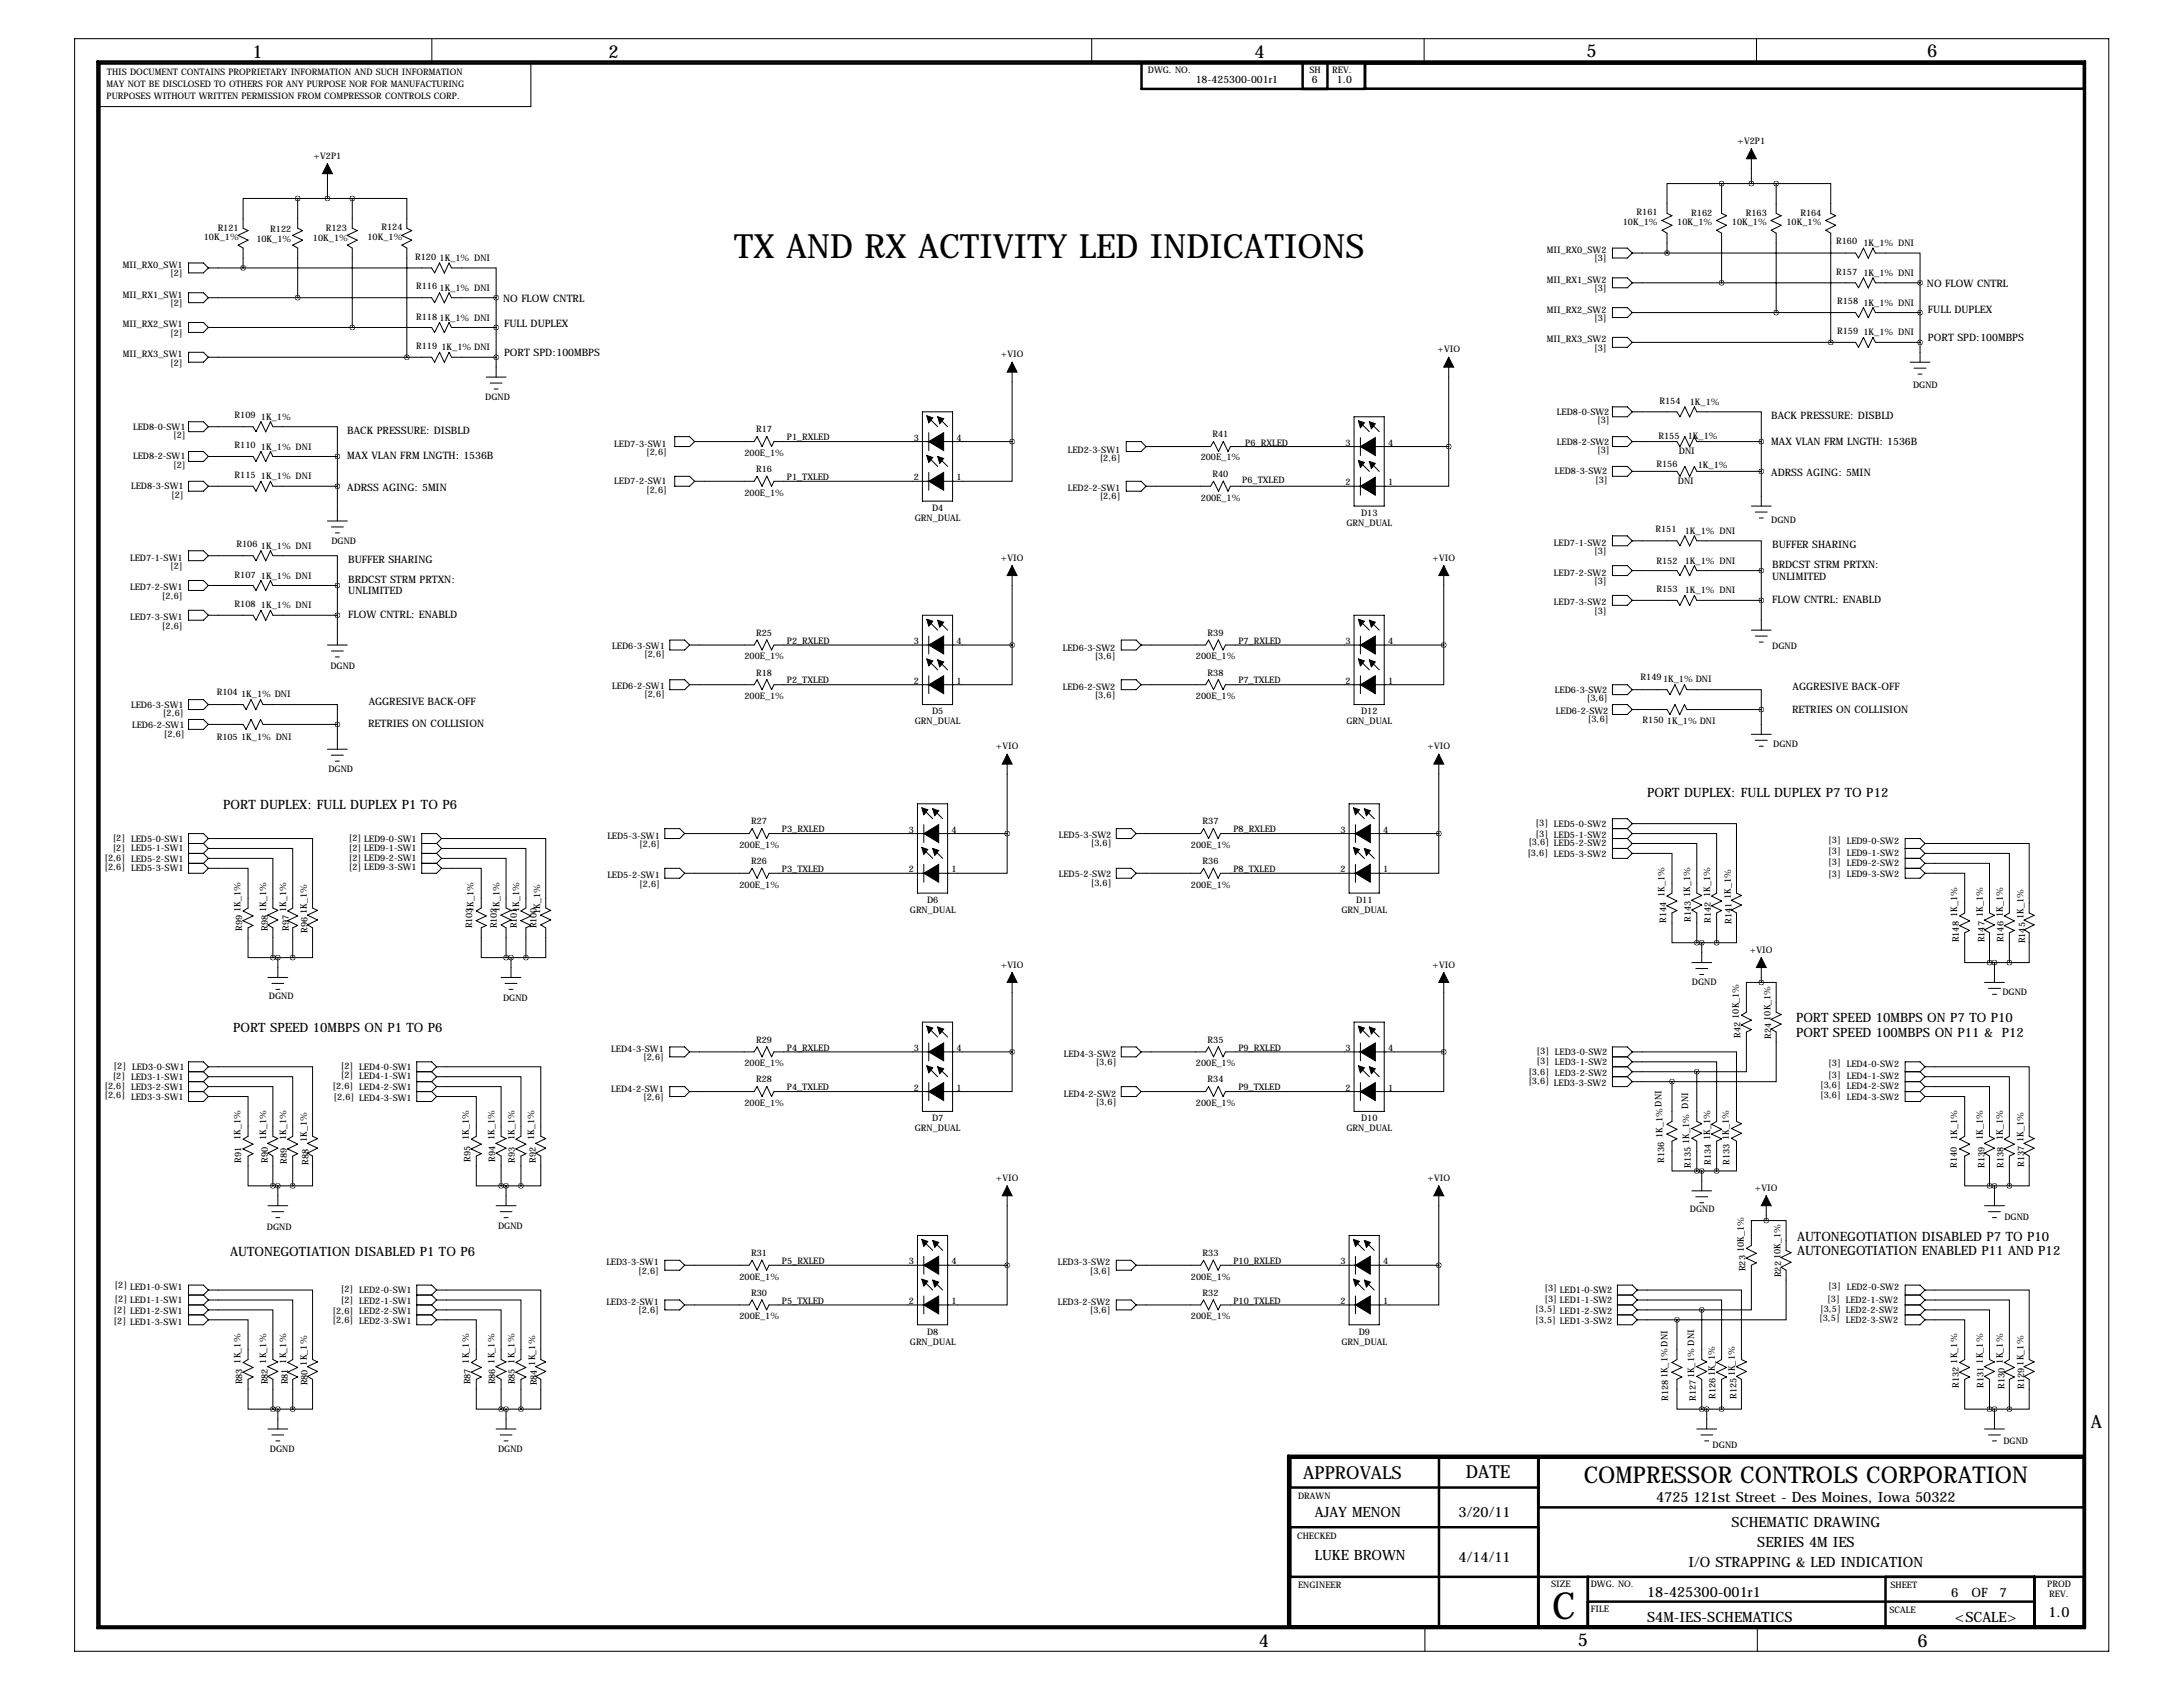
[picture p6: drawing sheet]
<svg xmlns="http://www.w3.org/2000/svg" width="559mm" height="432mm" viewBox="0 0 559 432" stroke-linecap="round" stroke-linejoin="round" font-family="sans-serif">
<defs><g id="words">
<text font-size="9.6" x="397.3" y="414.5">C</text>
<text font-size="8.6" x="188" y="66">TX AND RX ACTIVITY LED INDICATIONS</text>
<text font-size="5.9" x="405.4" y="379.5">COMPRESSOR CONTROLS CORPORATION</text>
<g font-size="4.6">
<text x="64.6" y="14.7">1</text>
<text x="155.8" y="14.7">2</text>
<text x="321.1" y="14.7">4</text>
<text x="406.1" y="14.5">5</text>
<text x="493.3" y="14.5">6</text>
<text x="535.2" y="365.5">A</text>
<text x="333.6" y="378.5">APPROVALS</text>
<text x="375.2" y="378.2">DATE</text>
<text x="322.2" y="421.5">4</text>
<text x="403.9" y="421.4">5</text>
<text x="490.9" y="421.6">6</text>
</g>
<g font-size="3.6">
<text x="336.5" y="388.4">AJAY MENON</text>
<text x="373.4" y="388.4">3/20/11</text>
<text x="423.9" y="384.6">4725 121st Street - Des Moines, Iowa 50322</text>
<text x="443.3" y="390.9">SCHEMATIC DRAWING</text>
<text x="449.8" y="396">SERIES 4M IES</text>
<text x="336.5" y="399.3">LUKE BROWN</text>
<text x="373.4" y="399.8">4/14/11</text>
<text x="432.2" y="401.1">I/O STRAPPING &amp; LED INDICATION</text>
<text x="421.6" y="408.7">18-425300-001r1</text>
<text x="524.3" y="413.8">1.0</text>
<text x="421.6" y="415">S4M-IES-SCHEMATICS</text>
<text x="500.4" y="415">&lt;SCALE&gt;</text>
</g>
<g font-size="3.3">
<text x="421.6" y="204">PORT DUPLEX: FULL DUPLEX P7 TO P12</text>
<text x="57.1" y="207">PORT DUPLEX: FULL DUPLEX P1 TO P6</text>
<text x="459.7" y="261.6">PORT SPEED 10MBPS ON P7 TO P10</text>
<text x="59.7" y="264.2">PORT SPEED 10MBPS ON P1 TO P6</text>
<text x="459.7" y="265.4">PORT SPEED 100MBPS ON P11 &amp; P12</text>
<text x="460" y="317.8">AUTONEGOTIATION DISABLED P7 TO P10</text>
<text x="58.9" y="321.6">AUTONEGOTIATION DISABLED P1 TO P6</text>
<text x="460" y="321.3">AUTONEGOTIATION ENABLED P11 AND P12</text>
<text x="499.4" y="408.7">6</text>
<text x="504.7" y="408.7">OF</text>
<text x="511.8" y="408.7">7</text>
</g>
<g font-size="2.6">
<text x="306.1" y="21.3">18-425300-001r1</text>
<text x="335.8" y="21.3">6</text>
<text x="342.2" y="21.3">1.0</text>
<text x="128.8" y="77.2">NO FLOW CNTRL</text>
<text x="493.3" y="73.4">NO FLOW CNTRL</text>
<text x="129" y="83.8">FULL DUPLEX</text>
<text x="493.5" y="80">FULL DUPLEX</text>
<text x="493.5" y="87.4">PORT SPD:100MBPS</text>
<text x="129" y="91.2">PORT SPD:100MBPS</text>
<text x="453.4" y="107.2">BACK PRESSURE: DISBLD</text>
<text x="88.9" y="111">BACK PRESSURE: DISBLD</text>
<text x="453.4" y="113.8">MAX VLAN FRM LNGTH: 1536B</text>
<text x="88.9" y="117.6">MAX VLAN FRM LNGTH: 1536B</text>
<text x="88.9" y="125.7">ADRSS AGING: 5MIN</text>
<text x="453.4" y="121.9">ADRSS AGING: 5MIN</text>
<text x="453.6" y="140.2">BUFFER SHARING</text>
<text x="89.2" y="144">BUFFER SHARING</text>
<text x="89.2" y="149.1">BRDCST STRM PRTXN:</text>
<text x="453.6" y="145.3">BRDCST STRM PRTXN:</text>
<text x="453.6" y="148.3">UNLIMITED</text>
<text x="89.2" y="152.1">UNLIMITED</text>
<text x="453.6" y="154.4">FLOW CNTRL: ENABLD</text>
<text x="89.2" y="158.2">FLOW CNTRL: ENABLD</text>
<text x="458.9" y="176.5">AGGRESIVE BACK-OFF</text>
<text x="94.4" y="180.3">AGGRESIVE BACK-OFF</text>
<text x="458.7" y="182.4">RETRIES ON COLLISION</text>
<text x="94.2" y="186.2">RETRIES ON COLLISION</text>
</g>
<g font-size="2.3">
<text x="27.3" y="22.1">MAY NOT BE DISCLOSED TO OTHERS FOR ANY PURPOSE NOR FOR MANUFACTURING</text>
<text x="27.4" y="19.3">THIS DOCUMENT CONTAINS PROPRIETARY INFORMATION AND SUCH INFORMATION</text>
<text x="293.8" y="18.6">DWG. NO.</text>
<text x="335.2" y="18.7">SH</text>
<text x="341" y="18.7">REV.</text>
<text x="27.3" y="25.2">PURPOSES WITHOUT WRITTEN PERMISSION FROM COMPRESSOR CONTROLS CORP.</text>
<text x="80.3" y="40.6">+V2P1</text>
<text x="444.8" y="36.8">+V2P1</text>
<text x="55.7" y="59">R121</text>
<text x="69.2" y="59.3">R122</text>
<text x="83.4" y="59">R123</text>
<text x="97.6" y="58.8">R124</text>
<text x="415.4" y="57.7">10K_1%</text>
<text x="418.9" y="55">R161</text>
<text x="429.4" y="57.7">10K_1%</text>
<text x="432.9" y="55.2">R162</text>
<text x="443.3" y="57.7">10K_1%</text>
<text x="446.9" y="55.2">R163</text>
<text x="457.3" y="57.7">10K_1%</text>
<text x="460.8" y="55.2">R164</text>
<text x="52.2" y="61.5">10K_1%</text>
<text x="65.6" y="62">10K_1%</text>
<text x="80.1" y="61.7">10K_1%</text>
<text x="94.1" y="61.5">10K_1%</text>
<text x="395.9" y="64.8">MII_RX0_SW2</text>
<text x="470" y="62.6">R160</text>
<text x="477" y="63">1K_1% DNI</text>
<text x="31.5" y="68.6">MII_RX0_SW1</text>
<text x="43.6" y="70.7">[2]</text>
<text x="106.3" y="66.6">R120</text>
<text x="112.5" y="66.8">1K_1% DNI</text>
<text x="408.1" y="66.9">[3]</text>
<text x="470" y="70.4">R157</text>
<text x="477" y="70.6">1K_1% DNI</text>
<text x="31.5" y="76.2">MII_RX1_SW1</text>
<text x="106.5" y="74">R1161K_1% DNI</text>
<text x="395.9" y="72.4">MII_RX1_SW2</text>
<text x="408.1" y="74.5">[3]</text>
<text x="470.2" y="77.8">R158</text>
<text x="31.5" y="83.8">MII_RX2_SW1</text>
<text x="43.6" y="78.3">[2]</text>
<text x="106.5" y="81.9">R1181K_1% DNI</text>
<text x="395.9" y="80">MII_RX2_SW2</text>
<text x="408.1" y="82.1">[3]</text>
<text x="477" y="78.2">1K_1% DNI</text>
<text x="43.6" y="85.9">[2]</text>
<text x="106.5" y="89.2">R119</text>
<text x="113" y="89.7">1K_1% DNI</text>
<text x="395.9" y="87.6">MII_RX3_SW2</text>
<text x="408.1" y="89.8">[3]</text>
<text x="470.2" y="85.4">R159</text>
<text x="477" y="85.9">1K_1% DNI</text>
<text x="31.5" y="91.4">MII_RX3_SW1</text>
<text x="43.6" y="93.6">[2]</text>
<text x="256.2" y="91.4">+VIO</text>
<text x="367.9" y="90.2">+VIO</text>
<text x="489.7" y="99.3">DGND</text>
<text x="60" y="107">R109</text>
<text x="66.8" y="107.4">1K_1%</text>
<text x="124.2" y="102.4">DGND</text>
<text x="398.5" y="106.2">LED8-0-SW2</text>
<text x="424.8" y="103.5">R154</text>
<text x="432.6" y="103.6">1K_1%</text>
<text x="34.1" y="110">LED8-0-SW1</text>
<text x="44.3" y="112.1">[2]</text>
<text x="193.5" y="110.7">R17</text>
<text x="201.4" y="112.7">P1_RXLED</text>
<text x="233.9" y="112.8">3</text>
<text x="244.9" y="112.8">4</text>
<text x="310.4" y="112">R41</text>
<text x="398.5" y="113.8">LED8-2-SW2</text>
<text x="408.8" y="108.3">[3]</text>
<text x="424.5" y="112.4">R155</text>
<text x="432" y="112.3">1K_1%</text>
<text x="34.1" y="117.6">LED8-2-SW1</text>
<text x="44.3" y="119.7">[2]</text>
<text x="60" y="114.6">R110</text>
<text x="66.8" y="115.1">1K_1% DNI</text>
<text x="157.2" y="114.3">LED7-3-SW1</text>
<text x="165.4" y="116.4">[2,6]</text>
<text x="190.6" y="116.7">200E_1%</text>
<text x="273.3" y="115.8">LED2-3-SW1</text>
<text x="281.5" y="117.9">[2,6]</text>
<text x="307.3" y="117.7">200E_1%</text>
<text x="318.8" y="114">P6_RXLED</text>
<text x="344.4" y="114">3</text>
<text x="355.3" y="114">4</text>
<text x="408.8" y="115.9">[3]</text>
<text x="424" y="119.5">R156</text>
<text x="429.8" y="116.3">DNI</text>
<text x="434.6" y="119.9">1K_1%</text>
<text x="33.5" y="125.2">LED8-3-SW1</text>
<text x="60" y="122.3">R115</text>
<text x="66.8" y="122.7">1K_1% DNI</text>
<text x="157.2" y="124">LED7-2-SW1</text>
<text x="193.5" y="120.9">R16</text>
<text x="201.4" y="122.8">P1_TXLED</text>
<text x="233.9" y="122.9">2</text>
<text x="244.9" y="122.9">1</text>
<text x="273.3" y="125.7">LED2-2-SW1</text>
<text x="310.4" y="122.1">R40</text>
<text x="318" y="123.7">P6_TXLED</text>
<text x="344.4" y="124.2">2</text>
<text x="355.3" y="124.2">1</text>
<text x="398" y="121.4">LED8-3-SW2</text>
<text x="408.3" y="123.5">[3]</text>
<text x="429.5" y="124">DNI</text>
<text x="43.8" y="127.3">[2]</text>
<text x="165.4" y="126.1">[2,6]</text>
<text x="190.6" y="126.9">200E_1%</text>
<text x="238.6" y="130.8">D4</text>
<text x="281.5" y="127.9">[2,6]</text>
<text x="307.4" y="128.2">200E_1%</text>
<text x="234.2" y="133.4">GRN_DUAL</text>
<text x="344.7" y="134.6">GRN_DUAL</text>
<text x="348.4" y="132.1">D13</text>
<text x="423.8" y="136.2">R151</text>
<text x="431.3" y="136.7">1K_1% DNI</text>
<text x="453.4" y="133.9">DGND</text>
<text x="33.3" y="143.5">LED7-1-SW1</text>
<text x="60.5" y="140">R106</text>
<text x="66.8" y="140.5">1K_1% DNI</text>
<text x="84.8" y="139.2">DGND</text>
<text x="256.2" y="143.5">+VIO</text>
<text x="366.7" y="143.5">+VIO</text>
<text x="397.8" y="139.7">LED7-1-SW2</text>
<text x="408.1" y="141.8">[3]</text>
<text x="43.6" y="145.6">[2]</text>
<text x="60" y="147.9">R107</text>
<text x="66.8" y="148.1">1K_1% DNI</text>
<text x="397.8" y="147.3">LED7-2-SW2</text>
<text x="408.1" y="149.4">[3]</text>
<text x="424" y="144.4">R152</text>
<text x="431.3" y="144.3">1K_1% DNI</text>
<text x="33.3" y="151.1">LED7-2-SW1</text>
<text x="41.5" y="153.3">[2,6]</text>
<text x="60" y="155.3">R108</text>
<text x="66.8" y="155.7">1K_1% DNI</text>
<text x="397.8" y="154.9">LED7-3-SW2</text>
<text x="424" y="151.5">R153</text>
<text x="431.3" y="151.9">1K_1% DNI</text>
<text x="33.3" y="158.8">LED7-3-SW1</text>
<text x="41.5" y="160.9">[2,6]</text>
<text x="408.1" y="157.1">[3]</text>
<text x="156.7" y="166.1">LED6-3-SW1</text>
<text x="193.5" y="162.8">R25</text>
<text x="201.4" y="164.7">P2_RXLED</text>
<text x="233.9" y="164.8">3</text>
<text x="244.9" y="164.8">4</text>
<text x="272.1" y="166.6">LED6-3-SW2</text>
<text x="309.1" y="162.8">R39</text>
<text x="317" y="164.7">P7_RXLED</text>
<text x="344.4" y="164.8">3</text>
<text x="355.3" y="164.8">4</text>
<text x="453.6" y="166.1">DGND</text>
<text x="84.6" y="171.2">DGND</text>
<text x="164.9" y="168.2">[2,6]</text>
<text x="190.6" y="168.8">200E_1%</text>
<text x="193.5" y="172.9">R18</text>
<text x="280.2" y="168.7">[3,6]</text>
<text x="306.1" y="168.8">200E_1%</text>
<text x="309.1" y="172.9">R38</text>
<text x="55.5" y="177.9">R104</text>
<text x="61.7" y="178.3">1K_1% DNI</text>
<text x="156.7" y="176.3">LED6-2-SW1</text>
<text x="164.9" y="178.4">[2,6]</text>
<text x="190.6" y="179">200E_1%</text>
<text x="201.4" y="174.9">P2_TXLED</text>
<text x="233.9" y="175">2</text>
<text x="244.9" y="175">1</text>
<text x="272.1" y="176.5">LED6-2-SW2</text>
<text x="280.2" y="178.7">[3,6]</text>
<text x="306.1" y="179">200E_1%</text>
<text x="317" y="174.9">P7_TXLED</text>
<text x="344.4" y="175">2</text>
<text x="355.3" y="175">1</text>
<text x="398" y="177.3">LED6-3-SW2</text>
<text x="406.2" y="179.4">[3,6]</text>
<text x="420" y="174.1">R1491K_1% DNI</text>
<text x="33.5" y="181.1">LED6-3-SW1</text>
<text x="41.7" y="183.2">[2,6]</text>
<text x="234.2" y="185.4">GRN_DUAL</text>
<text x="238.6" y="182.9">D5</text>
<text x="344.7" y="185.4">GRN_DUAL</text>
<text x="348.4" y="182.9">D12</text>
<text x="398.3" y="182.6">LED6-2-SW2</text>
<text x="406.5" y="184.7">[3,6]</text>
<text x="420.5" y="185">R150</text>
<text x="426.7" y="185.4">1K_1% DNI</text>
<text x="33.8" y="186.4">LED6-2-SW1</text>
<text x="42" y="188.6">[2,6]</text>
<text x="55.5" y="189.3">R105</text>
<text x="61.7" y="189.5">1K_1% DNI</text>
<text x="254.9" y="191.8">+VIO</text>
<text x="365.4" y="191.8">+VIO</text>
<text x="453.9" y="191.3">DGND</text>
<text x="84.1" y="197.6">DGND</text>
<text x="28.8" y="215.2">[2] LED5-0-SW1</text>
<text x="89.3" y="215.2">[2] LED9-0-SW1</text>
<text x="155.5" y="214.6">LED5-3-SW1</text>
<text x="192.3" y="211">R27</text>
<text x="200.2" y="213">P3_RXLED</text>
<text x="232.6" y="213.1">3</text>
<text x="243.6" y="213.1">4</text>
<text x="271" y="214.4">LED5-3-SW2</text>
<text x="307.8" y="211">R37</text>
<text x="315.7" y="213">P8_RXLED</text>
<text x="343.1" y="213.1">3</text>
<text x="354.1" y="213.1">4</text>
<text x="393.1" y="211.4">[3] LED5-0-SW2</text>
<text x="393.1" y="214.2">[3] LED5-1-SW2</text>
<text x="468" y="215.7">[3] LED9-0-SW2</text>
<text x="26.7" y="220.3">[2,6] LED5-2-SW1</text>
<text x="28.8" y="217.8">[2] LED5-1-SW1</text>
<text x="89.3" y="217.8">[2] LED9-1-SW1</text>
<text x="89.3" y="220.3">[2] LED9-2-SW1</text>
<text x="163.6" y="216.8">[2,6]</text>
<text x="189.3" y="217.1">200E_1%</text>
<text x="192.3" y="221.2">R26</text>
<text x="279.2" y="216.5">[3,6]</text>
<text x="304.9" y="217.1">200E_1%</text>
<text x="307.8" y="221.2">R36</text>
<text x="391" y="219">[3,6] LED5-3-SW2</text>
<text x="391.2" y="216.2">[3,6] LED5-2-SW2</text>
<text x="468" y="218.5">[3]</text>
<text x="468" y="221.3">[3] LED9-2-SW2</text>
<text x="472.7" y="219.2">LED9-1-SW2</text>
<text x="26.7" y="222.6">[2,6] LED5-3-SW1</text>
<text x="89.3" y="222.6">[2] LED9-3-SW1</text>
<text x="155.5" y="224.8">LED5-2-SW1</text>
<text x="163.6" y="226.9">[2,6]</text>
<text x="189.3" y="227.2">200E_1%</text>
<text x="200.2" y="223.2">P3_TXLED</text>
<text x="232.6" y="223.3">2</text>
<text x="243.6" y="223.3">1</text>
<text x="271" y="224.5">LED5-2-SW2</text>
<text x="279.2" y="226.7">[3,6]</text>
<text x="304.9" y="227.2">200E_1%</text>
<text x="315.7" y="223.2">P8_TXLED</text>
<text x="343.1" y="223.3">2</text>
<text x="354.1" y="223.3">1</text>
<text x="468" y="224.4">[3] LED9-3-SW2</text>
<text x="73.2" y="233.4" transform="rotate(-90 73.2 233.4)">1K_1%</text>
<text x="121.2" y="233.4" transform="rotate(-90 121.2 233.4)">1K_1%</text>
<text x="127.9" y="233.4" transform="rotate(-90 127.9 233.4)">1K_1%</text>
<text x="132.9" y="233.4" transform="rotate(-90 132.9 233.4)">1K_1%</text>
<text x="138.3" y="233.9" transform="rotate(-90 138.3 233.9)">1K_1%</text>
<text x="232.9" y="233.7">GRN_DUAL</text>
<text x="237.3" y="231.1">D6</text>
<text x="343.4" y="233.7">GRN_DUAL</text>
<text x="347.1" y="231.1">D11</text>
<text x="426" y="229.6" transform="rotate(-90 426 229.6)">1K_1%</text>
<text x="432.6" y="229.6" transform="rotate(-90 432.6 229.6)">1K_1%</text>
<text x="437.7" y="229.6" transform="rotate(-90 437.7 229.6)">1K_1%</text>
<text x="443.1" y="230.1" transform="rotate(-90 443.1 230.1)">1K_1%</text>
<text x="62" y="238.3" transform="rotate(-90 62 238.3)">R991K_1%</text>
<text x="68.6" y="238.3" transform="rotate(-90 68.6 238.3)">R981K_1%</text>
<text x="73.9" y="238.3" transform="rotate(-90 73.9 238.3)">R97</text>
<text x="78.7" y="238.8" transform="rotate(-90 78.7 238.8)">R961K_1%</text>
<text x="120.9" y="237.7" transform="rotate(-90 120.9 237.7)">R103</text>
<text x="127.2" y="237.7" transform="rotate(-90 127.2 237.7)">R102</text>
<text x="132.3" y="237.7" transform="rotate(-90 132.3 237.7)">R101</text>
<text x="137.4" y="237.7" transform="rotate(-90 137.4 237.7)">R100</text>
<text x="426.5" y="236.1" transform="rotate(-90 426.5 236.1)">R144</text>
<text x="432.8" y="235.9" transform="rotate(-90 432.8 235.9)">R143</text>
<text x="437.9" y="236.1" transform="rotate(-90 437.9 236.1)">R142</text>
<text x="443.2" y="236.4" transform="rotate(-90 443.2 236.4)">R141</text>
<text x="501" y="234.7" transform="rotate(-90 501 234.7)">1K_1%</text>
<text x="507.6" y="234.7" transform="rotate(-90 507.6 234.7)">1K_1%</text>
<text x="512.7" y="234.7" transform="rotate(-90 512.7 234.7)">1K_1%</text>
<text x="518" y="235.2" transform="rotate(-90 518 235.2)">1K_1%</text>
<text x="448" y="243.8">+VIO</text>
<text x="501.4" y="241.2" transform="rotate(-90 501.4 241.2)">R148</text>
<text x="508" y="241.2" transform="rotate(-90 508 241.2)">R147</text>
<text x="512.8" y="241.2" transform="rotate(-90 512.8 241.2)">R146</text>
<text x="518.4" y="241.5" transform="rotate(-90 518.4 241.5)">R145</text>
<text x="256.2" y="247.6">+VIO</text>
<text x="366.7" y="247.6">+VIO</text>
<text x="68.8" y="255.8">DGND</text>
<text x="128.8" y="256.3">DGND</text>
<text x="433.1" y="252.2">DGND</text>
<text x="512.6" y="254.8">DGND</text>
<text x="445.1" y="260.8" transform="rotate(-90 445.1 260.8)">10K_1%</text>
<text x="156.5" y="269.2">LED4-3-SW1</text>
<text x="193.5" y="266.9">R29</text>
<text x="201.4" y="268.9">P4_RXLED</text>
<text x="233.9" y="269">3</text>
<text x="244.9" y="269">4</text>
<text x="309.1" y="266.9">R35</text>
<text x="317" y="268.9">P9_RXLED</text>
<text x="344.4" y="269">3</text>
<text x="355.3" y="269">4</text>
<text x="393.3" y="269.8">[3] LED3-0-SW2</text>
<text x="445.5" y="265.7" transform="rotate(-90 445.5 265.7)">R42</text>
<text x="453.4" y="265.9" transform="rotate(-90 453.4 265.9)">R2410K_1%</text>
<text x="29.1" y="273.6">[2] LED3-0-SW1</text>
<text x="87.3" y="273.6">[2] LED4-0-SW1</text>
<text x="87.3" y="275.9">[2] LED4-1-SW1</text>
<text x="164.7" y="271.4">[2,6]</text>
<text x="190.6" y="272.9">200E_1%</text>
<text x="272.3" y="270.5">LED4-3-SW2</text>
<text x="280.5" y="272.6">[3,6]</text>
<text x="306.1" y="272.9">200E_1%</text>
<text x="391.2" y="275.2">[3,6] LED3-2-SW2</text>
<text x="393.3" y="272.4">[3] LED3-1-SW2</text>
<text x="468" y="272.9">[3] LED4-0-SW2</text>
<text x="468" y="275.9">[3] LED4-1-SW2</text>
<text x="26.7" y="278.7">[2,6] LED3-2-SW1</text>
<text x="26.7" y="281">[2,6] LED3-3-SW1</text>
<text x="28.8" y="276.2">[2] LED3-1-SW1</text>
<text x="85.2" y="278.7">[2,6] LED4-2-SW1</text>
<text x="85.4" y="281.5">[2,6] LED4-3-SW1</text>
<text x="156.5" y="279.4">LED4-2-SW1</text>
<text x="164.7" y="281.5">[2,6]</text>
<text x="193.5" y="277.1">R28</text>
<text x="201.4" y="279">P4_TXLED</text>
<text x="233.9" y="279.1">2</text>
<text x="244.9" y="279.1">1</text>
<text x="272.3" y="280.7">LED4-2-SW2</text>
<text x="309.1" y="277.1">R34</text>
<text x="317" y="279">P9_TXLED</text>
<text x="344.4" y="279.1">2</text>
<text x="355.3" y="279.1">1</text>
<text x="391.2" y="277.5">[3,6] LED3-3-SW2</text>
<text x="465.9" y="278.5">[3,6] LED4-2-SW2</text>
<text x="465.9" y="281">[3,6] LED4-3-SW2</text>
<text x="190.6" y="283.1">200E_1%</text>
<text x="238.6" y="287">D7</text>
<text x="280.5" y="282.8">[3,6]</text>
<text x="306.1" y="283.1">200E_1%</text>
<text x="348.4" y="287">D10</text>
<text x="432.1" y="283.7" transform="rotate(-90 432.1 283.7)">DNI</text>
<text x="61.6" y="291.9" transform="rotate(-90 61.6 291.9)">1K_1%</text>
<text x="68.2" y="291.9" transform="rotate(-90 68.2 291.9)">1K_1%</text>
<text x="73.2" y="291.9" transform="rotate(-90 73.2 291.9)">1K_1%</text>
<text x="78.6" y="292.4" transform="rotate(-90 78.6 292.4)">1K_1%</text>
<text x="120" y="291.9" transform="rotate(-90 120 291.9)">1K_1%</text>
<text x="126.6" y="291.9" transform="rotate(-90 126.6 291.9)">1K_1%</text>
<text x="131.7" y="291.9" transform="rotate(-90 131.7 291.9)">1K_1%</text>
<text x="136.7" y="291.9" transform="rotate(-90 136.7 291.9)">1K_1%</text>
<text x="234.2" y="289.6">GRN_DUAL</text>
<text x="344.7" y="289.6">GRN_DUAL</text>
<text x="425.5" y="291.3" transform="rotate(-90 425.5 291.3)">1K_1% DNI</text>
<text x="437.7" y="291.9" transform="rotate(-90 437.7 291.9)">1K_1%</text>
<text x="442.6" y="291.9" transform="rotate(-90 442.6 291.9)">1K_1%</text>
<text x="501" y="291.9" transform="rotate(-90 501 291.9)">1K_1%</text>
<text x="507.6" y="291.9" transform="rotate(-90 507.6 291.9)">1K_1%</text>
<text x="512.7" y="291.9" transform="rotate(-90 512.7 291.9)">1K_1%</text>
<text x="518" y="292.4" transform="rotate(-90 518 292.4)">1K_1%</text>
<text x="61.7" y="297.7" transform="rotate(-90 61.7 297.7)">R91</text>
<text x="68.6" y="297.7" transform="rotate(-90 68.6 297.7)">R90</text>
<text x="73.4" y="298" transform="rotate(-90 73.4 298)">R89</text>
<text x="79" y="298.2" transform="rotate(-90 79 298.2)">R88</text>
<text x="120.4" y="297.4" transform="rotate(-90 120.4 297.4)">R95</text>
<text x="126.7" y="297.4" transform="rotate(-90 126.7 297.4)">R94</text>
<text x="131.8" y="297.7" transform="rotate(-90 131.8 297.7)">R93</text>
<text x="137.2" y="297.7" transform="rotate(-90 137.2 297.7)">R92</text>
<text x="426" y="297.6" transform="rotate(-90 426 297.6)">R136</text>
<text x="432.8" y="298.9" transform="rotate(-90 432.8 298.9)">R1351K_1%</text>
<text x="437.9" y="298.1" transform="rotate(-90 437.9 298.1)">R134</text>
<text x="442.7" y="298.1" transform="rotate(-90 442.7 298.1)">R133</text>
<text x="500.9" y="298.9" transform="rotate(-90 500.9 298.9)">R140</text>
<text x="508" y="298.9" transform="rotate(-90 508 298.9)">R139</text>
<text x="512.8" y="298.9" transform="rotate(-90 512.8 298.9)">R138</text>
<text x="518.2" y="298.6" transform="rotate(-90 518.2 298.6)">R137</text>
<text x="254.9" y="302.3">+VIO</text>
<text x="365.4" y="302.3">+VIO</text>
<text x="449.2" y="304.8">+VIO</text>
<text x="432.6" y="310.1">DGND</text>
<text x="68.3" y="314.7">DGND</text>
<text x="127.5" y="314.5">DGND</text>
<text x="513.1" y="312.2">DGND</text>
<text x="155.2" y="323.8">LED3-3-SW1</text>
<text x="192.3" y="321.5">R31</text>
<text x="200.2" y="323.5">P5_RXLED</text>
<text x="232.6" y="323.6">3</text>
<text x="243.6" y="323.6">4</text>
<text x="270.8" y="323.8">LED3-3-SW2</text>
<text x="307.8" y="321.5">R33</text>
<text x="315.7" y="323.5">P10_RXLED</text>
<text x="343.1" y="323.6">3</text>
<text x="354.1" y="323.6">4</text>
<text x="446.4" y="320.5" transform="rotate(-90 446.4 320.5)">10K_1%</text>
<text x="29.4" y="329.8">[2] LED1-0-SW1</text>
<text x="163.4" y="326">[2,6]</text>
<text x="189.3" y="327.5">200E_1%</text>
<text x="279" y="326">[3,6]</text>
<text x="304.9" y="327.5">200E_1%</text>
<text x="446.8" y="325.4" transform="rotate(-90 446.8 325.4)">R23</text>
<text x="455.9" y="326.9" transform="rotate(-90 455.9 326.9)">R2210K_1%</text>
<text x="29.4" y="333.3">[2] LED1-1-SW1</text>
<text x="87.3" y="330.8">[2] LED2-0-SW1</text>
<text x="87.3" y="333.6">[2] LED2-1-SW1</text>
<text x="155.2" y="334">LED3-2-SW1</text>
<text x="192.3" y="331.7">R30</text>
<text x="200.2" y="333.7">P5_TXLED</text>
<text x="232.6" y="333.8">2</text>
<text x="243.6" y="333.8">1</text>
<text x="270.8" y="334">LED3-2-SW2</text>
<text x="307.8" y="331.7">R32</text>
<text x="315.7" y="333.7">P10_TXLED</text>
<text x="343.1" y="333.8">2</text>
<text x="354.1" y="333.8">1</text>
<text x="393" y="335.9">[3,5] LED1-2-SW2</text>
<text x="395.4" y="330.5">[3] LED1-0-SW2</text>
<text x="395.4" y="333.3">[3] LED1-1-SW2</text>
<text x="465.9" y="335.9">[3,5] LED2-2-SW2</text>
<text x="467.8" y="333.3">[3] LED2-1-SW2</text>
<text x="468" y="330">[3] LED2-0-SW2</text>
<text x="29.1" y="336.1">[2] LED1-2-SW1</text>
<text x="29.1" y="338.9">[2] LED1-3-SW1</text>
<text x="85.2" y="336.4">[2,6] LED2-2-SW1</text>
<text x="85.2" y="338.7">[2,6] LED2-3-SW1</text>
<text x="163.4" y="336.1">[2,6]</text>
<text x="189.3" y="337.7">200E_1%</text>
<text x="237.3" y="341.6">D8</text>
<text x="279" y="336.1">[3,6]</text>
<text x="304.9" y="337.7">200E_1%</text>
<text x="347.8" y="341.6">D9</text>
<text x="393" y="338.7">[3,5] LED1-3-SW2</text>
<text x="465.6" y="338.2">[3,5] LED2-3-SW2</text>
<text x="232.9" y="344.2">GRN_DUAL</text>
<text x="343.4" y="344.2">GRN_DUAL</text>
<text x="61.6" y="349" transform="rotate(-90 61.6 349)">1K_1%</text>
<text x="68.2" y="349" transform="rotate(-90 68.2 349)">1K_1%</text>
<text x="73.2" y="349" transform="rotate(-90 73.2 349)">1K_1%</text>
<text x="78.6" y="349.5" transform="rotate(-90 78.6 349.5)">1K_1%</text>
<text x="120" y="349" transform="rotate(-90 120 349)">1K_1%</text>
<text x="126.6" y="349" transform="rotate(-90 126.6 349)">1K_1%</text>
<text x="131.7" y="349" transform="rotate(-90 131.7 349)">1K_1%</text>
<text x="137" y="349.5" transform="rotate(-90 137 349.5)">1K_1%</text>
<text x="501" y="349" transform="rotate(-90 501 349)">1K_1%</text>
<text x="507.6" y="349" transform="rotate(-90 507.6 349)">1K_1%</text>
<text x="512.7" y="349" transform="rotate(-90 512.7 349)">1K_1%</text>
<text x="62" y="354.3" transform="rotate(-90 62 354.3)">R83</text>
<text x="68.6" y="354.3" transform="rotate(-90 68.6 354.3)">R82</text>
<text x="73.7" y="354.3" transform="rotate(-90 73.7 354.3)">R81</text>
<text x="78.7" y="354.6" transform="rotate(-90 78.7 354.6)">R80</text>
<text x="120.4" y="354.3" transform="rotate(-90 120.4 354.3)">R87</text>
<text x="126.7" y="354.3" transform="rotate(-90 126.7 354.3)">R86</text>
<text x="131.8" y="354.3" transform="rotate(-90 131.8 354.3)">R85</text>
<text x="137.4" y="354.6" transform="rotate(-90 137.4 354.6)">R84</text>
<text x="427" y="358.6" transform="rotate(-90 427 358.6)">R1281K_1% DNI</text>
<text x="434.1" y="358.6" transform="rotate(-90 434.1 358.6)">R1271K_1% DNI</text>
<text x="439.2" y="358" transform="rotate(-90 439.2 358)">R1261K_1%</text>
<text x="444.5" y="358" transform="rotate(-90 444.5 358)">R1251K_1%</text>
<text x="501.4" y="355.3" transform="rotate(-90 501.4 355.3)">R132</text>
<text x="507.7" y="355.3" transform="rotate(-90 507.7 355.3)">R131</text>
<text x="513.1" y="355.5" transform="rotate(-90 513.1 355.5)">R130</text>
<text x="518.2" y="355.5" transform="rotate(-90 518.2 355.5)">R1291K_1%</text>
<text x="69.1" y="371.6">DGND</text>
<text x="127.5" y="371.6">DGND</text>
<text x="438.4" y="370.6">DGND</text>
<text x="512.8" y="369.6">DGND</text>
<text x="332.3" y="383.8">DRAWN</text>
<text x="332" y="394">CHECKED</text>
<text x="332.3" y="406.4">ENGINEER</text>
<text x="397.1" y="406.1">SIZE</text>
<text x="407.2" y="406.1">DWG. NO.</text>
<text x="483.9" y="406.4">SHEET</text>
<text x="524.1" y="406.1">PROD</text>
<text x="407.2" y="412.5">FILE</text>
<text x="483.7" y="412.7">SCALE</text>
<text x="524.6" y="408.7">REV.</text>
</g>
</g></defs>
<g fill="none" stroke="#000" stroke-width=".63">
<path d="M24.9 15.7h508.8v401h-508.8zM25.5 16.3h508v400h-508zM292.2 16.1h57.2v6.7h-57.2zM349.5 16.3v6.4h184M333.5 22.8v-6.8h6.3v6.8M368.4 373.1v43.2M393.8 373.1v43.2M533.5 373.1h-203.2v43.2M533.5 372.6h-203.8v43.7M330.3 390.9h63.5M330.3 380.7h63.5M393.8 385.8h139.7"/>
<path d="M330.3 403.6h203.2M406.5 403.6v12.7M406.5 410h114.3M482.7 403.6v12.7M520.8 403.6v12.7"/>
</g>
<g fill="none" stroke="#000" stroke-width=".26">
<path d="M19.1 9.9h520.7v412.8h-520.7zM110.5 9.9v6.4M143.1 16.2h-7.2v11.1h-110.9M279.5 9.9v6.4M364.5 9.9v6.4M449.6 9.9v6.4M448.3 38.1v8.9M76.2 50.8h-14v7.6l1.3 .6-2.6 1.2 2.6 1.3-2.5 1.2 1.2 .8v5.1M76.2 50.8v7.6l1.3 .6-2.6 1.2 2.6 1.3-2.6 1.2 1.3 .8v12.7M76.2 50.8h14M83.8 41.9v8.9M90.2 50.8h13.9v7.6l1.3 .6-2.6 1.2 2.6 1.3-2.5 1.2 1.2 .8v27.9"/>
<path d="M90.2 50.8v7.6l1.2 .6-2.6 1.2 2.6 1.3-2.5 1.2 1.3 .8v20.3M440.7 47h-14v7.6l1.3 .6-2.6 1.2 2.6 1.3-2.6 1.2 1.3 .8v5.1M440.7 47v7.6l1.3 .6-2.6 1.2 2.6 1.3-2.6 1.2 1.3 .8v12.7M440.7 47h14M454.7 47h13.9v7.6l1.3 .6-2.6 1.2 2.6 1.3-2.5 1.2 1.2 .8v27.9M454.7 47v7.6l1.2 .6-2.6 1.2 2.6 1.3-2.5 1.2 1.3 .8v20.3M48.3 67.3h3.8l1.2 1.3-1.2 1.2h-3.8zM48.3 74.9h3.8l1.2 1.3-1.2 1.3h-3.8zM53.3 68.6h57.2l.8 1.2 1.2-2.5 1.2 2.6 1.3-2.6 .6 1.3h11.4v7.6M53.3 76.2h57.2l.8 1.3 1.2-2.6 1.2 2.6 1.3-2.6 .6 1.3h11.4M127 76.2v20.3M412.7 63.5h3.9l1.2 1.3-1.2 1.2h-3.9z"/>
<path d="M412.7 71.1h3.9l1.2 1.3-1.2 1.3h-3.9zM412.7 78.7h3.9l1.2 1.3-1.2 1.3h-3.9zM417.8 64.8h57.2l.7 1.2 1.3-2.5 1.2 2.6 1.3-2.6 .6 1.3h11.4v7.6M417.8 72.4h57.2l.7 1.3 1.3-2.6 1.2 2.6 1.3-2.6 .6 1.3h11.4M491.5 72.4v20.3M48.3 82.6h3.8l1.2 1.2-1.2 1.3h-3.8zM48.3 90.2h3.8l1.2 1.2-1.2 1.3h-3.8zM53.3 83.8h57.2l.8 1.3 1.2-2.5 1.2 2.5 1.3-2.5 .6 1.2h11.4M53.3 91.4h57.2l.8 1.3 1.2-2.5 1.2 2.6 1.3-2.6 .6 1.2h11.4M124.5 96.5h5M125.5 98h3M126.5 99.6h1"/>
<path d="M259.1 92.7v20.3M370.8 91.4v22.9M412.7 86.4h3.9l1.2 1.2-1.2 1.3h-3.9zM417.8 80h57.2l.7 1.3 1.3-2.6 1.2 2.6 1.3-2.6 .6 1.3h11.4M417.8 87.6h57.2l.7 1.3 1.3-2.5 1.2 2.6 1.3-2.6 .6 1.2h11.4M488.9 92.7h5.1M490 94.2h3M491 95.8h1M48.3 107.9h3.8l1.2 1.3-1.2 1.3h-3.8zM48.3 115.6h3.8l1.2 1.2-1.2 1.3h-3.8zM53.3 109.2h11.5l.7 1.3 1.3-2.6 1.2 2.6 1.2-2.6 .6 1.3h16.6v7.6M53.3 116.8h11.5l.7 1.3 1.3-2.5 1.2 2.6 1.2-2.6 .6 1.2h16.6"/>
<path d="M86.4 116.8v16.5M172.7 111.8h3.8l1.3 1.2-1.3 1.3h-3.8zM177.8 113h15.2l.8-1.2 1.3 2.5 1.2-2.6 1.2 2.6 .6-1.3h61M236.1 105.4h7.7v22.9h-7.7zM237.5 116.8l2.5 2.6M237.5 106.7l2.5 2.5M237.7 110.7v4.6M240 116.8l2.6 2.6M240 106.7l2.6 2.5M259.1 113v10.2h-61l-.6 1.3-1.2-2.6-1.2 2.6-1.3-2.6-.8 1.3h-15.2M288.3 113h3.8l1.3 1.3-1.3 1.3h-3.8zM293.4 114.3h16.5l.7-1.3 1.3 2.6 1.2-2.6 1.3 2.6 .6-1.3h55.8"/>
<path d="M346.6 106.7h7.7v22.8h-7.7zM348 118.1l2.5 2.5M348 107.9l2.5 2.6M348.2 112v4.6M350.5 118.1l2.6 2.5M350.5 107.9l2.6 2.6M370.8 114.3v10.2h-55.8l-.6 1.2-1.3-2.6-1.2 2.6-1.3-2.5-.7 1.3h-16.5M412.7 111.8h3.9l1.2 1.2-1.2 1.3h-3.9zM412.7 104.1h3.9l1.2 1.3-1.2 1.3h-3.9zM412.7 119.4h3.9l1.2 1.2-1.2 1.3h-3.9zM417.8 105.4h11.5l.7 1.3 1.3-2.6 1.2 2.6 1.2-2.6 .6 1.3h16.5v7.6M417.8 113h11.5l.7 1.3 1.3-2.5 1.2 2.6 1.2-2.6 .6 1.2h16.5"/>
<path d="M450.8 113v16.5M48.3 123.2h3.8l1.2 1.3-1.2 1.2h-3.8zM53.3 124.5h11.5l.7 1.2 1.3-2.5 1.2 2.6 1.2-2.6 .6 1.3h16.6M83.8 133.3h5.1M84.8 134.9h3.1M85.9 136.4h1M172.7 121.9h3.8l1.3 1.3-1.3 1.3h-3.8zM237.7 120.9v4.6M288.3 123.2h3.8l1.3 1.3-1.3 1.2h-3.8zM348.2 122.2v4.5M412.7 137.2h3.9l1.2 1.2-1.2 1.3h-3.9zM417.8 138.4h11.5l.7 1.3 1.3-2.5 1.2 2.6 1.2-2.6 .6 1.2h16.5v7.6"/>
<path d="M417.8 120.6h11.5l.7 1.3 1.3-2.5 1.2 2.6 1.2-2.6 .6 1.2h16.5M448.3 129.5h5.1M449.3 131.1h3.1M450.3 132.6h1.1M48.3 141h3.8l1.2 1.2-1.2 1.3h-3.8zM48.3 148.6h3.8l1.2 1.3-1.2 1.2h-3.8zM48.3 156.2h3.8l1.2 1.3-1.2 1.3h-3.8zM53.3 142.2h11.5l.7 1.3 1.3-2.5 1.2 2.6 1.2-2.6 .6 1.2h16.6v7.7M53.3 157.5h11.5l.7 1.3 1.3-2.6 1.2 2.6 1.2-2.6 .6 1.3h16.6M53.3 149.9h11.5l.7 1.2 1.3-2.5 1.2 2.6 1.2-2.6 .6 1.3h16.6M86.4 149.9v15.2M236.1 157.5h7.7v22.8h-7.7z"/>
<path d="M237.5 158.8l2.5 2.5M240 158.8l2.6 2.5M259.1 144.8v20.3M346.6 157.5h7.7v22.8h-7.7zM348 158.8l2.5 2.5M350.5 158.8l2.6 2.5M369.6 144.8v20.3M412.7 144.8h3.9l1.2 1.2-1.2 1.3h-3.9zM412.7 152.4h3.9l1.2 1.3-1.2 1.2h-3.9zM417.8 146h11.5l.7 1.3 1.3-2.5 1.2 2.6 1.2-2.6 .6 1.2h16.5M417.8 153.7h11.5l.7 1.2 1.3-2.5 1.2 2.6 1.2-2.6 .6 1.3h16.5M450.8 146v15.3"/>
<path d="M48.3 179.1h3.8l1.2 1.2-1.2 1.3h-3.8zM83.8 165.1h5.1M84.8 166.6h3.1M85.9 168.1h1M171.4 174h3.9l1.2 1.3-1.2 1.2h-3.9zM171.4 163.8h3.9l1.2 1.3-1.2 1.3h-3.9zM176.5 165.1h16.5l.8-1.3 1.3 2.6 1.2-2.6 1.2 2.6 .6-1.3h61M237.5 168.9l2.5 2.5M237.7 162.8v4.6M237.7 173v4.5M240 168.9l2.6 2.5M259.1 165.1v10.2h-61l-.6 1.2-1.2-2.6-1.2 2.6-1.3-2.5-.8 1.3h-16.5"/>
<path d="M287 174h3.8l1.3 1.3-1.3 1.2h-3.8zM287 163.8h3.8l1.3 1.3-1.3 1.3h-3.8zM292.1 165.1h16.5l.8-1.3 1.2 2.6 1.3-2.6 1.2 2.6 .6-1.3h55.9M348 168.9l2.5 2.5M348.2 162.8v4.6M348.2 173v4.5M350.5 168.9l2.6 2.5M369.6 165.1v10.2h-55.9l-.6 1.2-1.2-2.6-1.3 2.6-1.2-2.5-.8 1.3h-16.5M412.7 175.3h3.9l1.2 1.2-1.2 1.3h-3.9zM417.8 176.5h8.9l.8 1.3 1.3-2.5 1.2 2.6 1.2-2.6 .6 1.2h19v5.1M448.3 161.3h5.1M449.3 162.8h3.1"/>
<path d="M450.3 164.3h1.1M48.3 184.1h3.8l1.2 1.3-1.2 1.3h-3.8zM53.3 180.3h8.9l.8 1.3 1.3-2.5 1.2 2.6 1.2-2.6 .6 1.2h19.1v5.1M53.3 185.4h8.9l.8 1.3 1.3-2.6 1.2 2.6 1.2-2.6 .6 1.3h19.1M83.8 191.8h5.1M84.8 193.3h3.1M85.9 194.8h1M86.4 185.4v6.4M257.8 193v20.4M368.3 193v20.4M412.7 180.3h3.9l1.2 1.3-1.2 1.3h-3.9zM417.8 181.6h8.9l.8 1.3 1.3-2.6 1.2 2.6 1.2-2.6 .6 1.3h19"/>
<path d="M448.3 188h5.1M449.3 189.5h3.1M450.3 191h1.1M450.8 181.6v6.4M48.3 215.9h3.8M48.3 218.4h3.8M52.1 215.9l1.2 1.3M52.1 218.4l1.2 1.3M53.3 217.2h21.6v15.2l-1.2 .8 2.5 1.2-2.6 1.3 2.6 1.2-1.3 .6v7.6M53.3 219.7h16.5v12.7l1.3 .6-2.6 1.2 2.6 1.3-2.5 1.2 1.2 .8v7.6M53.3 214.6h26.7v17.8l1.3 .6-2.6 1.2 2.6 1.3-2.6 1.2 1.3 .8v7.6h-5.1M53.3 214.6l-1.2-1.2h-3.8v10.1h3.8l1.2-1.3"/>
<path d="M53.3 214.6l-1.2 1.3M53.3 217.2l-1.2 1.2M53.3 219.7l-1.2 1.3M107.9 215.9h3.9M107.9 218.4h3.9M111.8 215.9l1.2 1.3M111.8 218.4l1.2 1.3M113 217.2h21.6v15.2l-1.3 .8 2.6 1.2-2.6 1.3 2.6 1.2-1.3 .6v7.6M113 219.7h16.5v12.7l1.3 .6-2.6 1.2 2.6 1.3-2.5 1.2 1.2 .8v7.6M113 214.6h26.7v17.8l1.3 .6-2.6 1.2 2.6 1.3-2.6 1.2 1.3 .8v7.6h-5.1M113 214.6l-1.2-1.2h-3.9v10.1h3.9l1.2-1.3M113 214.6l-1.2 1.3"/>
<path d="M113 217.2l-1.2 1.2M113 219.7l-1.2 1.3M170.2 212.1h3.8l1.3 1.3-1.3 1.2h-3.8zM175.3 213.4h16.5l.7-1.3 1.3 2.5 1.2-2.6 1.2 2.6 .6-1.2h61M234.8 205.7h7.8v22.9h-7.8zM236.2 217.2l2.6 2.5M236.2 207l2.6 2.5M236.5 211.1v4.5M238.8 217.2l2.5 2.5M238.8 207l2.5 2.5M257.8 213.4v10.1h-61l-.6 1.3-1.2-2.6-1.2 2.6-1.3-2.6-.7 1.3h-16.5M285.8 212.1h3.8l1.2 1.3-1.2 1.2h-3.8z"/>
<path d="M290.8 213.4h16.5l.8-1.3 1.3 2.5 1.2-2.6 1.2 2.6 .6-1.2h55.9M345.3 205.7h7.8v22.9h-7.8zM346.7 217.2l2.5 2.5M346.7 207l2.5 2.5M347 211.1v4.5M349.2 217.2l2.6 2.5M349.2 207l2.6 2.5M368.3 213.4v10.1h-55.9l-.6 1.3-1.2-2.6-1.2 2.6-1.3-2.6-.8 1.3h-16.5M412.7 214.6h3.9M412.7 217.2h3.9M412.7 212.1h3.9M416.6 212.1l1.2 1.3"/>
<path d="M416.6 214.6l1.2 1.3M416.6 217.2l1.2 1.2M417.8 213.4h21.6v15.2l-1.3 .8 2.6 1.2-2.6 1.3 2.6 1.2-1.3 .6v7.6M417.8 215.9h16.5v12.7l1.3 .6-2.6 1.2 2.6 1.2-2.5 1.3 1.2 .8v7.6M417.8 218.4h10.2v10.2l-1.3 .8 2.6 1.2-2.6 1.3 2.6 1.2-1.3 .6v7.6h6.3M417.8 210.8h26.7v17.8l1.3 .6-2.6 1.2 2.6 1.2-2.6 1.3 1.3 .8v7.6h-5.1M417.8 210.8l-1.2-1.3h-3.9v10.2h3.9l1.2-1.3M417.8 210.8l-1.2 1.3M417.8 213.4l-1.2 1.2M417.8 215.9l-1.2 1.3M487.7 217.2h3.8M487.7 219.7h3.8"/>
<path d="M491.5 217.2l1.3 1.2M491.5 219.7l1.3 1.3M492.8 218.4h21.5v15.3l-1.2 .7 2.5 1.3-2.6 1.2 2.6 1.3-1.3 .6v7.6M492.8 215.9h26.6v17.8l1.3 .6-2.6 1.2 2.6 1.2-2.5 1.3 1.2 .8v7.6h-5.1M492.8 215.9l-1.3-1.3h-3.8v10.2h3.8l1.3-1.3M492.8 215.9l-1.3 1.3M492.8 218.4l-1.3 1.3M48.3 221h3.8M52.1 221l1.2 1.2M53.3 222.2h10.2v10.2l-1.3 .8 2.6 1.2-2.6 1.3 2.6 1.2-1.3 .6v7.6h6.3M107.9 221h3.9M111.8 221l1.2 1.2"/>
<path d="M113 222.2h10.2v10.2l-1.3 .8 2.6 1.2-2.6 1.3 2.6 1.2-1.3 .6v7.6h6.3M170.2 222.2h3.8l1.3 1.3-1.3 1.3h-3.8zM236.5 221.2v4.6M285.8 222.2h3.8l1.2 1.3-1.2 1.3h-3.8zM347 221.2v4.6M487.7 222.2h3.8M491.5 222.2l1.3 1.3M492.8 221h16.5v12.7l1.2 .6-2.6 1.2 2.6 1.2-2.5 1.3 1.3 .8v7.6M492.8 223.5h10.1v10.2l-1.3 .7 2.6 1.3-2.6 1.2 2.6 1.3-1.3 .6v7.6h6.4M492.8 221l-1.3 1.2M68.6 250.2h5.1M69.6 251.7h3"/>
<path d="M69.8 245.1h5.1M70.6 253.2h1M71.1 245.1v5.1M128.3 250.2h5M129.3 251.7h3M129.5 245.1h5.1M130.3 253.2h1M130.8 245.1v5.1M259.1 248.9v20.3M369.6 248.9v20.3M433.1 246.4h5M434.1 247.9h3"/>
<path d="M434.3 241.3h5.1M435.1 249.4h1M435.6 241.3v5.1M450.8 251.5h3.9v7.6l1.2 .6-2.6 1.2 2.6 1.2-2.5 1.3 1.3 .8v12.7h-26.7M450.8 251.5h-3.8v7.6l-1.2 .7 2.5 1.3-2.6 1.2 2.6 1.3-1.3 .6v10.1h-12.7M450.8 245.1v6.4M508 251.5h5.1M509 253h3.1M509.3 246.4h5M510 254.5h1M510.5 246.4v5.1M48.3 279.4h3.8"/>
<path d="M48.3 274.3h3.8M48.3 276.9h3.8M52.1 274.3l1.2 1.3M52.1 276.9l1.2 1.2M52.1 279.4l1.2 1.3M53.3 275.6h21.6v15.2l-1.2 .8 2.5 1.3-2.6 1.2 2.6 1.2-1.3 .6v7.6M53.3 278.1h16.5v12.7l1.3 .6-2.6 1.3 2.6 1.2-2.5 1.2 1.2 .8v7.6M53.3 273h26.7v17.8l1.3 .6-2.6 1.3 2.6 1.2-2.6 1.2 1.3 .8v7.6h-5.1M53.3 273l-1.2-1.2h-3.8v10.1h3.8l1.2-1.2M53.3 273l-1.2 1.3M53.3 275.6l-1.2 1.3M53.3 278.1l-1.2 1.3"/>
<path d="M106.7 279.4h3.8M106.7 274.3h3.8M106.7 276.9h3.8M110.5 274.3l1.3 1.3M110.5 276.9l1.3 1.2M110.5 279.4l1.3 1.3M111.8 275.6h21.5v15.2l-1.2 .8 2.5 1.3-2.6 1.2 2.6 1.2-1.3 .6v7.6M111.8 278.1h16.5v12.7l1.2 .6-2.6 1.3 2.6 1.2-2.5 1.2 1.3 .8v7.6M111.8 273h26.6v17.8l1.3 .6-2.6 1.3 2.6 1.2-2.5 1.2 1.2 .8v7.6h-5.1M111.8 273l-1.3-1.2h-3.8v10.1h3.8l1.3-1.2M111.8 273l-1.3 1.3M111.8 275.6l-1.3 1.3"/>
<path d="M111.8 278.1l-1.3 1.3M171.4 278.1h3.9l1.2 1.3-1.2 1.3h-3.9zM171.4 268h3.9l1.2 1.2-1.2 1.3h-3.9zM176.5 269.2h16.5l.8-1.2 1.3 2.5 1.2-2.6 1.2 2.6 .6-1.3h61M236.1 261.6h7.7v22.9h-7.7zM237.5 273l2.5 2.6M237.5 262.9l2.5 2.5M237.7 267v4.5M237.7 277.1v4.6M240 273l2.6 2.6M240 262.9l2.6 2.5M259.1 269.2v10.2h-61l-.6 1.3-1.2-2.6-1.2 2.6-1.3-2.6-.8 1.3h-16.5"/>
<path d="M287 278.1h3.8l1.3 1.3-1.3 1.3h-3.8zM287 268h3.8l1.3 1.2-1.3 1.3h-3.8zM292.1 269.2h16.5l.8-1.2 1.2 2.5 1.3-2.6 1.2 2.6 .6-1.3h55.9M346.6 261.6h7.7v22.9h-7.7zM348 273l2.5 2.6M348 262.9l2.5 2.5M348.2 267v4.5M348.2 277.1v4.6M350.5 273l2.6 2.6M350.5 262.9l2.6 2.5M369.6 269.2v10.2h-55.9l-.6 1.3-1.2-2.6-1.3 2.6-1.2-2.6-.8 1.3h-16.5M412.7 273h3.9"/>
<path d="M412.7 275.6h3.9M412.7 270.5h3.9M416.6 270.5l1.2 1.3M416.6 273l1.2 1.3M416.6 275.6l1.2 1.3M417.8 271.8h21.6v15.2l-1.3 .8 2.6 1.3-2.6 1.2 2.6 1.2-1.3 .6v7.6M417.8 269.2h26.7v17.8l1.3 .6-2.6 1.2 2.6 1.3-2.6 1.2 1.3 .8v7.6h-5.1M417.8 274.3h16.5M417.8 276.9h10.2M417.8 269.2l-1.2-1.2h-3.9v10.1h3.9l1.2-1.2M417.8 269.2l-1.2 1.3M417.8 271.8l-1.2 1.2"/>
<path d="M417.8 274.3l-1.2 1.3M428 276.9v10.1l-1.3 .8 2.6 1.3-2.6 1.2 2.6 1.2-1.3 .6v7.6h6.3M434.3 274.3v12.7l1.3 .6-2.6 1.2 2.6 1.3-2.5 1.2 1.2 .8v7.6M487.7 279.4h3.8M487.7 274.3h3.8M487.7 276.9h3.8M491.5 274.3l1.3 1.3M491.5 276.9l1.3 1.2M491.5 279.4l1.3 1.3M492.8 275.6h21.5v15.2l-1.2 .8 2.5 1.3-2.6 1.2 2.6 1.2-1.3 .6v7.6M492.8 278.1h16.5v12.7l1.2 .6-2.6 1.3 2.6 1.2-2.5 1.2 1.3 .8v7.6M492.8 273h26.6v17.8l1.3 .6-2.6 1.3 2.6 1.2-2.5 1.2 1.2 .8v7.6h-5.1"/>
<path d="M492.8 273l-1.3-1.2h-3.8v10.1h3.8l1.3-1.2M492.8 273l-1.3 1.3M492.8 275.6l-1.3 1.3M492.8 278.1l-1.3 1.3M53.3 280.7h10.2v10.1l-1.3 .8 2.6 1.3-2.6 1.2 2.6 1.2-1.3 .6v7.6h6.3M111.8 280.7h10.1v10.1l-1.3 .8 2.6 1.3-2.6 1.2 2.6 1.2-1.3 .6v7.6h6.4M434.3 299.7h5.1M435.6 299.7v5.1M492.8 280.7h10.1v10.1l-1.3 .8 2.6 1.3-2.6 1.2 2.6 1.2-1.3 .6v7.6h6.4M68.6 308.6h5.1M69.6 310.1h3M69.8 303.5h5.1"/>
<path d="M70.6 311.7h1M71.1 303.5v5.1M127 308.6h5.1M128 310.1h3.1M128.3 303.5h5M129 311.7h1M129.5 303.5v5.1M234.8 316.2h7.8v22.9h-7.8zM236.2 317.5l2.6 2.5M238.8 317.5l2.5 2.5M257.8 303.5v20.3M345.3 316.2h7.8v22.9h-7.8z"/>
<path d="M346.7 317.5l2.5 2.5M349.2 317.5l2.6 2.5M368.3 303.5v20.3M433.1 304.8h5M434.1 306.3h3M435.1 307.8h1M452.1 312.4h-3.8v6.4l-1.3 .7 2.6 1.3-2.6 1.2 2.6 1.2-1.3 .6v11.5h-12.7M452.1 312.4h5.1v7.6l1.3 .6-2.6 1.3 2.6 1.2-2.6 1.3 1.3 .7v12.7h-27.9M452.1 306.1v6.3M508 308.6h5.1M509 310.1h3.1M509.3 303.5h5"/>
<path d="M510 311.7h1M510.5 303.5v5.1M48.3 334h3.8M48.3 331.5h3.8M48.3 336.5h3.8M52.1 331.5l1.2 1.2M52.1 334l1.2 1.3M52.1 336.5l1.2 1.3M53.3 332.7h21.6v15.3l-1.2 .7 2.5 1.3-2.6 1.2 2.6 1.3-1.3 .6v7.6M53.3 335.3h16.5v12.7l1.3 .6-2.6 1.2 2.6 1.2-2.5 1.3 1.2 .8v7.6M53.3 337.8h10.2v10.2l-1.3 .7 2.6 1.3-2.6 1.2 2.6 1.3-1.3 .6v7.6h6.3M53.3 330.2h26.7v17.8l1.3 .6-2.6 1.2 2.6 1.2-2.6 1.3 1.3 .8v7.6h-5.1"/>
<path d="M53.3 330.2l-1.2-1.3h-3.8v10.2h3.8l1.2-1.3M53.3 330.2l-1.2 1.3M53.3 332.7l-1.2 1.3M53.3 335.3l-1.2 1.2M106.7 334h3.8M106.7 331.5h3.8M106.7 336.5h3.8M110.5 331.5l1.3 1.2M110.5 334l1.3 1.3M110.5 336.5l1.3 1.3M111.8 332.7h21.5v15.3l-1.2 .7 2.5 1.3-2.6 1.2 2.6 1.3-1.3 .6v7.6M111.8 335.3h16.5v12.7l1.2 .6-2.6 1.2 2.6 1.2-2.5 1.3 1.3 .8v7.6"/>
<path d="M111.8 337.8h10.1v10.2l-1.3 .7 2.6 1.3-2.6 1.2 2.6 1.3-1.3 .6v7.6h6.4M111.8 330.2h26.6v17.8l1.3 .6-2.6 1.2 2.6 1.2-2.5 1.3 1.2 .8v7.6h-5.1M111.8 330.2l-1.3-1.3h-3.8v10.2h3.8l1.3-1.3M111.8 330.2l-1.3 1.3M111.8 332.7l-1.3 1.3M111.8 335.3l-1.3 1.2M170.2 332.7h3.8l1.3 1.3-1.3 1.3h-3.8zM170.2 322.6h3.8l1.3 1.2-1.3 1.3h-3.8zM175.3 323.8h16.5l.7-1.2 1.3 2.5 1.2-2.6 1.2 2.6 .6-1.3h61M236.2 327.7l2.6 2.5M236.5 321.6v4.5M236.5 331.7v4.6"/>
<path d="M238.8 327.7l2.5 2.5M257.8 323.8v10.2h-61l-.6 1.3-1.2-2.6-1.2 2.6-1.3-2.6-.7 1.3h-16.5M285.8 332.7h3.8l1.2 1.3-1.2 1.3h-3.8zM285.8 322.6h3.8l1.2 1.2-1.2 1.3h-3.8zM290.8 323.8h16.5l.8-1.2 1.3 2.5 1.2-2.6 1.2 2.6 .6-1.3h55.9M346.7 327.7l2.5 2.5M347 321.6v4.5M347 331.7v4.6M349.2 327.7l2.6 2.5M368.3 323.8v10.2h-55.9l-.6 1.3-1.2-2.6-1.2 2.6-1.3-2.6-.8 1.3h-16.5M414 334h3.8M414 331.5h3.8"/>
<path d="M414 336.5h3.8M417.8 331.5l1.3 1.2M417.8 334l1.3 1.3M417.8 336.5l1.3 1.3M419.1 332.7h21.6v15.3l-1.3 .7 2.6 1.3-2.6 1.2 2.6 1.3-1.3 .6v7.6M419.1 330.2h26.7v17.8l1.2 .6-2.6 1.2 2.6 1.2-2.5 1.3 1.3 .8v7.6h-5.1M419.1 330.2l-1.3-1.3h-3.8v10.2h3.8l1.3-1.3M419.1 335.3h16.5M419.1 337.8h10.2M419.1 330.2l-1.3 1.3M419.1 332.7l-1.3 1.3M419.1 335.3l-1.3 1.2"/>
<path d="M429.3 337.8v10.2l-1.3 .7 2.5 1.3-2.6 1.2 2.6 1.3-1.2 .6v7.6h6.3M435.6 335.3v12.7l1.3 .6-2.6 1.2 2.6 1.2-2.6 1.3 1.3 .8v7.6M487.7 334h3.8M487.7 331.5h3.8M487.7 336.5h3.8M491.5 331.5l1.3 1.2M491.5 334l1.3 1.3M491.5 336.5l1.3 1.3M492.8 332.7h21.5v15.3l-1.2 .7 2.5 1.3-2.6 1.2 2.6 1.3-1.3 .6v7.6M492.8 335.3h16.5v12.7l1.2 .6-2.6 1.2 2.6 1.2-2.5 1.3 1.3 .8v7.6M492.8 337.8h10.1v10.2l-1.3 .7 2.6 1.3-2.6 1.2 2.6 1.3-1.3 .6v7.6h6.4M492.8 330.2h26.6v17.8l1.3 .6-2.6 1.2 2.6 1.2-2.5 1.3 1.2 .8v7.6h-5.1"/>
<path d="M492.8 330.2l-1.3-1.3h-3.8v10.2h3.8l1.3-1.3M492.8 330.2l-1.3 1.3M492.8 332.7l-1.3 1.3M492.8 335.3l-1.3 1.2M68.6 365.8h5.1M69.6 367.3h3M69.8 360.7h5.1M70.6 368.8h1M71.1 360.7v5.1M127 365.8h5.1M128 367.3h3.1M128.3 360.7h5"/>
<path d="M129 368.8h1M129.5 360.7v5.1M434.3 365.8h5.1M435.4 367.3h3M435.6 360.7h5.1M436.4 368.8h1M436.9 360.7v5.1M508 365.8h5.1M509 367.3h3.1M509.3 360.7h5M510 368.8h1M510.5 360.7v5.1"/>
<path d="M364.7 416.3v6.4M449.8 416.3v6.4"/>
</g>
<g fill="#000" stroke="#000" stroke-width=".26">
<path d="M448.3 38.1l1.3 2.5h-2.6zM83.8 41.9l1.3 2.5h-2.6zM259.1 92.7l1.2 2.5h-2.5zM370.8 91.4l1.3 2.6h-2.5zM237.2 116.6l1.6 .5-1.1 1.3zM237.2 106.4l1.6 .5-1.1 1.3zM240 116.8l1.6 .5-1.1 1.3zM240 106.7l1.6 .5-1.1 1.3zM237.7 113l3.9-2.3v2.3zM237.7 113h3.9v2.3zM347.7 117.9l1.5 .5-1 1.2zM347.7 107.7l1.5 .5-1 1.3z"/>
<path d="M350.5 118.1l1.5 .5-1 1.3zM350.5 107.9l1.5 .6-1 1.2zM348.2 114.3l3.8-2.3v2.3zM348.2 114.3h3.8v2.3zM237.7 123.2h3.9v2.3zM237.7 123.2l3.9-2.3v2.3zM348.2 124.5h3.8v2.2zM348.2 124.5l3.8-2.3v2.3zM237.2 158.5l1.6 .5-1.1 1.3zM240 158.8l1.6 .5-1.1 1.2zM259.1 144.8l1.2 2.5h-2.5zM347.7 158.5l1.5 .5-1 1.3z"/>
<path d="M350.5 158.8l1.5 .5-1 1.2zM369.6 144.8l1.2 2.5h-2.5zM237.2 168.7l1.6 .5-1.1 1.2zM240 168.9l1.6 .5-1.1 1.3zM237.7 175.3h3.9v2.2zM237.7 175.3l3.9-2.3v2.3zM237.7 165.1l3.9-2.3v2.3zM237.7 165.1h3.9v2.3zM347.7 168.7l1.5 .5-1 1.2zM350.5 168.9l1.5 .5-1 1.3zM348.2 175.3h3.8v2.2zM348.2 175.3l3.8-2.3v2.3z"/>
<path d="M348.2 165.1l3.8-2.3v2.3zM348.2 165.1h3.8v2.3zM257.8 193l1.3 2.6h-2.6zM368.3 193l1.3 2.6h-2.6zM236 216.9l1.5 .5-1 1.3zM236 206.8l1.5 .5-1 1.2zM238.8 217.2l1.5 .5-1 1.2zM238.8 207l1.5 .5-1 1.3zM236.5 213.4l3.8-2.3v2.3zM236.5 213.4h3.8v2.2zM346.5 216.9l1.5 .5-1 1.3zM346.5 206.8l1.5 .5-1 1.2z"/>
<path d="M349.2 217.2l1.6 .5-1 1.2zM349.2 207l1.6 .5-1 1.3zM347 213.4l3.8-2.3v2.3zM347 213.4h3.8v2.2zM236.5 223.5h3.8v2.3zM236.5 223.5l3.8-2.3v2.3zM347 223.5h3.8v2.3zM347 223.5l3.8-2.3v2.3zM259.1 248.9l1.2 2.6h-2.5zM369.6 248.9l1.2 2.6h-2.5zM450.8 245.1l1.3 2.5h-2.5zM237.2 272.8l1.6 .5-1.1 1.3z"/>
<path d="M237.2 262.6l1.6 .5-1.1 1.3zM240 273l1.6 .6-1.1 1.2zM240 262.9l1.6 .5-1.1 1.3zM237.7 279.4h3.9v2.3zM237.7 279.4l3.9-2.3v2.3zM237.7 269.2l3.9-2.2v2.2zM237.7 269.2h3.9v2.3zM347.7 272.8l1.5 .5-1 1.3zM347.7 262.6l1.5 .5-1 1.3zM350.5 273l1.5 .6-1 1.2zM350.5 262.9l1.5 .5-1 1.3zM348.2 279.4h3.8v2.3z"/>
<path d="M348.2 279.4l3.8-2.3v2.3zM348.2 269.2l3.8-2.2v2.2zM348.2 269.2h3.8v2.3zM236 317.2l1.5 .6-1 1.2zM238.8 317.5l1.5 .5-1 1.3zM257.8 303.5l1.3 2.6h-2.6zM346.5 317.2l1.5 .6-1 1.2zM349.2 317.5l1.6 .5-1 1.3zM368.3 303.5l1.3 2.6h-2.6zM452.1 306.1l1.3 2.5h-2.6zM236 327.4l1.5 .5-1 1.3zM238.8 327.7l1.5 .5-1 1.2z"/>
<path d="M236.5 334h3.8v2.3zM236.5 334l3.8-2.3v2.3zM236.5 323.8l3.8-2.2v2.2zM236.5 323.8h3.8v2.3zM346.5 327.4l1.5 .5-1 1.3zM349.2 327.7l1.6 .5-1 1.2zM347 334h3.8v2.3zM347 334l3.8-2.3v2.3zM347 323.8l3.8-2.2v2.2zM347 323.8h3.8v2.3z"/>
</g>
<path d="M259 113a.05 .05 0 0 0 .1 0 .05 .05 0 0 0-.1 0zM259 165.1a.05 .05 0 0 0 .1 0 .05 .05 0 0 0-.1 0zM257.8 213.4a.05 .05 0 0 0 .1 0 .05 .05 0 0 0-.1 0zM259 269.2a.05 .05 0 0 0 .1 0 .05 .05 0 0 0-.1 0zM257.8 323.9a.05 .05 0 0 0 .1 0 .05 .05 0 0 0-.1 0zM369.5 269.2a.05 .05 0 0 0 .1 0 .05 .05 0 0 0-.1 0zM369.5 165.1a.05 .05 0 0 0 .1 0 .05 .05 0 0 0-.1 0zM69.8 360.7a.05 .05 0 0 0 .1 0 .05 .05 0 0 0-.1 0zM74.9 360.7a.05 .05 0 0 0 .1 0 .05 .05 0 0 0-.1 0zM71.1 360.7a.05 .05 0 0 0 .1 0 .05 .05 0 0 0-.1 0zM128.2 360.7a.05 .05 0 0 0 .1 0 .05 .05 0 0 0-.1 0zM133.3 360.7a.05 .05 0 0 0 .1 0 .05 .05 0 0 0-.1 0zM129.5 360.7a.05 .05 0 0 0 .1 0 .05 .05 0 0 0-.1 0zM69.8 303.5a.05 .05 0 0 0 .1 0 .05 .05 0 0 0-.1 0zM74.9 303.5a.05 .05 0 0 0 .1 0 .05 .05 0 0 0-.1 0zM71.1 303.5a.05 .05 0 0 0 .1 0 .05 .05 0 0 0-.1 0zM128.2 303.5a.05 .05 0 0 0 .1 0 .05 .05 0 0 0-.1 0zM133.3 303.5a.05 .05 0 0 0 .1 0 .05 .05 0 0 0-.1 0zM129.5 303.5a.05 .05 0 0 0 .1 0 .05 .05 0 0 0-.1 0zM69.8 245.1a.05 .05 0 0 0 .1 0 .05 .05 0 0 0-.1 0zM74.9 245.1a.05 .05 0 0 0 .1 0 .05 .05 0 0 0-.1 0zM71.1 245.1a.05 .05 0 0 0 .1 0 .05 .05 0 0 0-.1 0zM129.5 245.1a.05 .05 0 0 0 .1 0 .05 .05 0 0 0-.1 0zM134.6 245.1a.05 .05 0 0 0 .1 0 .05 .05 0 0 0-.1 0zM130.8 245.1a.05 .05 0 0 0 .1 0 .05 .05 0 0 0-.1 0zM86.3 157.5a.05 .05 0 0 0 .1 0 .05 .05 0 0 0-.1 0zM86.3 149.9a.05 .05 0 0 0 .1 0 .05 .05 0 0 0-.1 0zM86.3 116.8a.05 .05 0 0 0 .1 0 .05 .05 0 0 0-.1 0zM86.3 124.5a.05 .05 0 0 0 .1 0 .05 .05 0 0 0-.1 0zM62.2 68.6a.05 .05 0 0 0 .1 0 .05 .05 0 0 0-.1 0zM90.1 83.8a.05 .05 0 0 0 .1 0 .05 .05 0 0 0-.1 0zM104.1 91.4a.05 .05 0 0 0 .1 0 .05 .05 0 0 0-.1 0zM90.1 50.8a.05 .05 0 0 0 .1 0 .05 .05 0 0 0-.1 0zM83.8 50.8a.05 .05 0 0 0 .1 0 .05 .05 0 0 0-.1 0zM86.3 185.4a.05 .05 0 0 0 .1 0 .05 .05 0 0 0-.1 0zM370.8 114.3a.05 .05 0 0 0 .1 0 .05 .05 0 0 0-.1 0zM435.6 360.7a.05 .05 0 0 0 .1 0 .05 .05 0 0 0-.1 0zM440.6 360.7a.05 .05 0 0 0 .1 0 .05 .05 0 0 0-.1 0zM436.8 360.7a.05 .05 0 0 0 .1 0 .05 .05 0 0 0-.1 0zM509.2 360.7a.05 .05 0 0 0 .1 0 .05 .05 0 0 0-.1 0zM514.3 360.7a.05 .05 0 0 0 .1 0 .05 .05 0 0 0-.1 0zM510.5 360.7a.05 .05 0 0 0 .1 0 .05 .05 0 0 0-.1 0zM434.3 299.7a.05 .05 0 0 0 .1 0 .05 .05 0 0 0-.1 0zM439.4 299.7a.05 .05 0 0 0 .1 0 .05 .05 0 0 0-.1 0zM435.6 299.7a.05 .05 0 0 0 .1 0 .05 .05 0 0 0-.1 0zM509.2 303.5a.05 .05 0 0 0 .1 0 .05 .05 0 0 0-.1 0zM514.3 303.5a.05 .05 0 0 0 .1 0 .05 .05 0 0 0-.1 0zM510.5 303.5a.05 .05 0 0 0 .1 0 .05 .05 0 0 0-.1 0zM434.3 241.3a.05 .05 0 0 0 .1 0 .05 .05 0 0 0-.1 0zM439.4 241.3a.05 .05 0 0 0 .1 0 .05 .05 0 0 0-.1 0zM435.6 241.3a.05 .05 0 0 0 .1 0 .05 .05 0 0 0-.1 0zM509.2 246.4a.05 .05 0 0 0 .1 0 .05 .05 0 0 0-.1 0zM514.3 246.4a.05 .05 0 0 0 .1 0 .05 .05 0 0 0-.1 0zM510.5 246.4a.05 .05 0 0 0 .1 0 .05 .05 0 0 0-.1 0zM450.8 153.7a.05 .05 0 0 0 .1 0 .05 .05 0 0 0-.1 0zM450.8 146.1a.05 .05 0 0 0 .1 0 .05 .05 0 0 0-.1 0zM450.8 113a.05 .05 0 0 0 .1 0 .05 .05 0 0 0-.1 0zM450.8 120.7a.05 .05 0 0 0 .1 0 .05 .05 0 0 0-.1 0zM426.7 64.8a.05 .05 0 0 0 .1 0 .05 .05 0 0 0-.1 0zM440.6 72.4a.05 .05 0 0 0 .1 0 .05 .05 0 0 0-.1 0zM454.6 80a.05 .05 0 0 0 .1 0 .05 .05 0 0 0-.1 0zM468.6 87.6a.05 .05 0 0 0 .1 0 .05 .05 0 0 0-.1 0zM454.6 47a.05 .05 0 0 0 .1 0 .05 .05 0 0 0-.1 0zM440.6 47a.05 .05 0 0 0 .1 0 .05 .05 0 0 0-.1 0zM448.3 47a.05 .05 0 0 0 .1 0 .05 .05 0 0 0-.1 0zM491.4 87.6a.05 .05 0 0 0 .1 0 .05 .05 0 0 0-.1 0zM491.4 80a.05 .05 0 0 0 .1 0 .05 .05 0 0 0-.1 0zM491.4 72.4a.05 .05 0 0 0 .1 0 .05 .05 0 0 0-.1 0zM450.8 181.6a.05 .05 0 0 0 .1 0 .05 .05 0 0 0-.1 0zM450.8 251.5a.05 .05 0 0 0 .1 0 .05 .05 0 0 0-.1 0zM452.1 312.4a.05 .05 0 0 0 .1 0 .05 .05 0 0 0-.1 0zM435.6 335.3a.05 .05 0 0 0 .1 0 .05 .05 0 0 0-.1 0zM429.2 337.8a.05 .05 0 0 0 .1 0 .05 .05 0 0 0-.1 0zM434.3 274.3a.05 .05 0 0 0 .1 0 .05 .05 0 0 0-.1 0zM427.9 276.9a.05 .05 0 0 0 .1 0 .05 .05 0 0 0-.1 0z" fill="#000" stroke="#000" stroke-width="1.3"/>
<use href="#words"/>
</svg>
